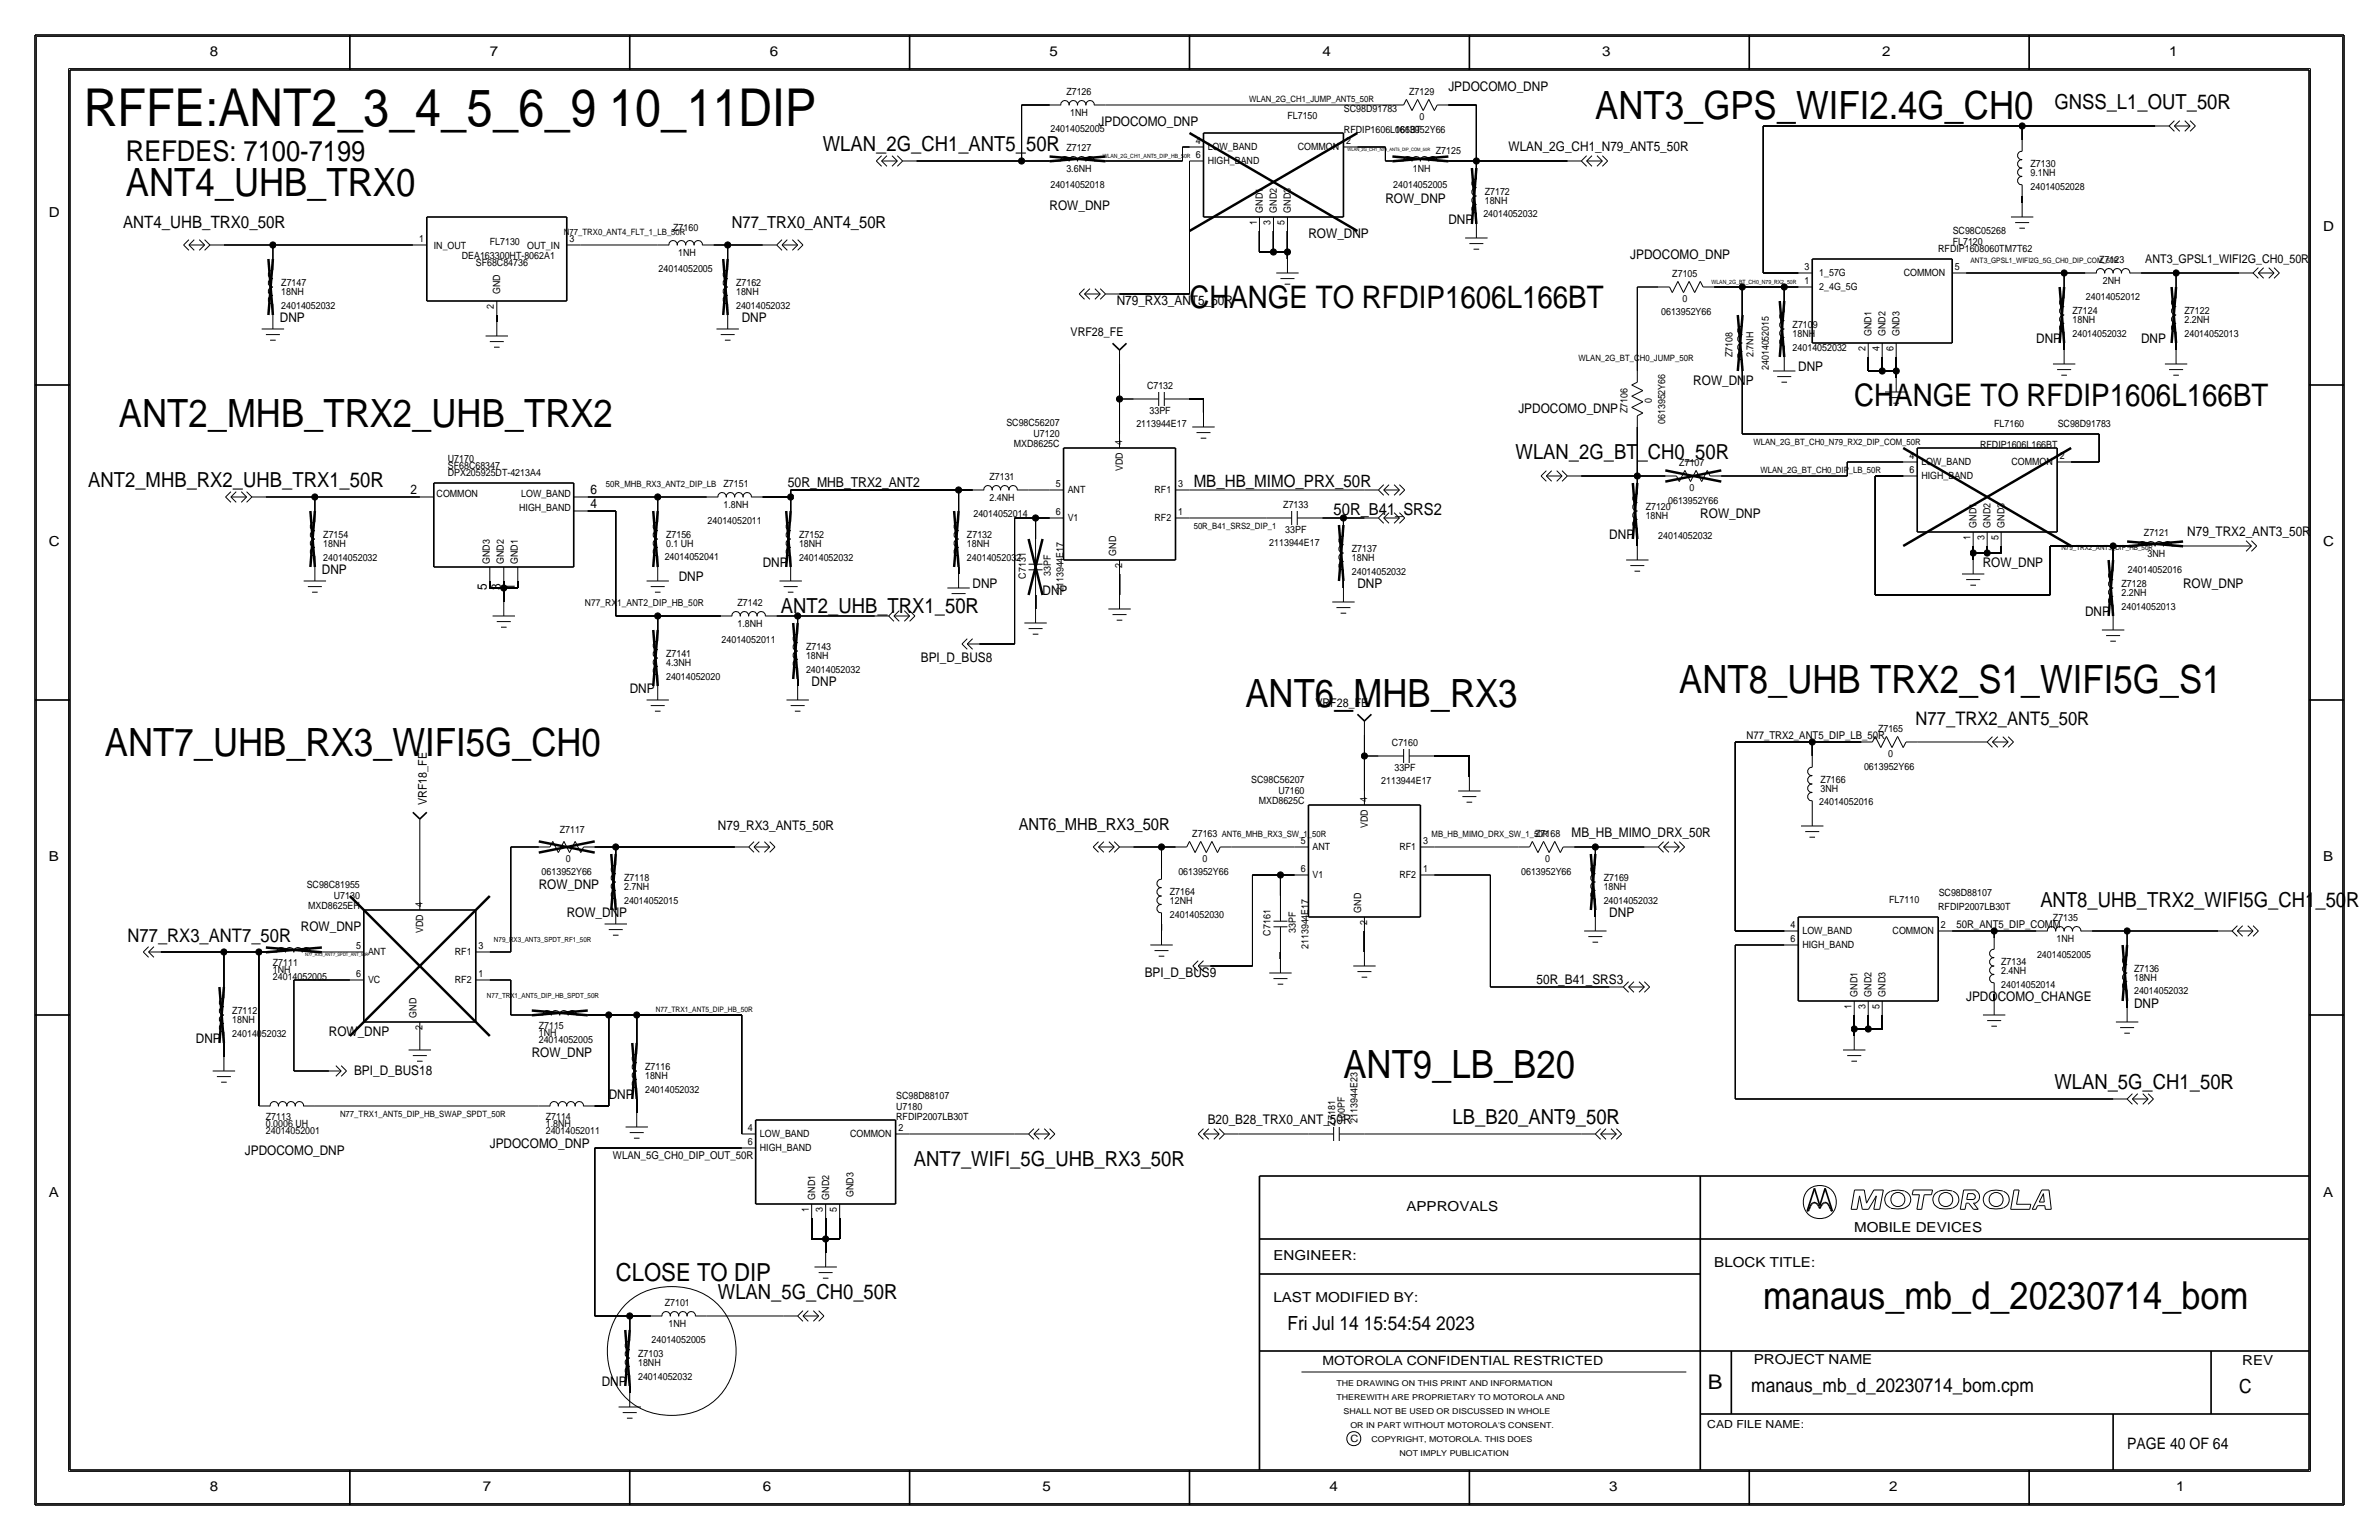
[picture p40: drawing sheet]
<svg xmlns="http://www.w3.org/2000/svg" width="432mm" height="279mm" viewBox="0 0 432 279" stroke-linecap="round" stroke-linejoin="round" font-family="sans-serif">
<defs><g id="words">
<text font-size="9.5" x="15.2" y="22.9">RFFE:ANT2_3_4_5_6_9 10_11DIP</text>
<g font-size="7.1">
<text x="289.6" y="21.6">ANT3_GPS_WIFI2.4G_CH0</text>
<text x="22.9" y="35.6">ANT4_UHB_TRX0</text>
<text x="21.6" y="77.5">ANT2_MHB_TRX2_UHB_TRX2</text>
<text x="304.8" y="125.7">ANT8_UHB TRX2_S1_WIFI5G_S1</text>
<text x="226.1" y="128.3">ANT6_MHB_RX3</text>
<text x="19" y="137.2">ANT7_UHB_RX3_WIFI5G_CH0</text>
<text x="243.8" y="195.6">ANT9_LB_B20</text>
</g>
<text font-size="7" x="320" y="237.5">manaus_mb_d_20230714_bom</text>
<g font-size="5.6">
<text x="215.9" y="55.9">CHANGE TO RFDIP1606L166BT</text>
<text x="336.5" y="73.7">CHANGE TO RFDIP1606L166BT</text>
</g>
<text font-size="5.2" x="22.9" y="29.2">REFDES: 7100-7199</text>
<text font-size="4.5" x="111.8" y="232.4">CLOSE TO DIP</text>
<g font-size="3.8">
<text x="372.9" y="19.8">GNSS_L1_OUT_50R</text>
<text x="149.4" y="27.4">WLAN_2G_CH1_ANT5_50R</text>
<text x="275.1" y="83.3">WLAN_2G_BT_CH0_50R</text>
<text x="16" y="88.4">ANT2_MHB_RX2_UHB_TRX1_50R</text>
<text x="141.7" y="111.3">ANT2_UHB_TRX1_50R</text>
<text x="370.3" y="164.6">ANT8_UHB_TRX2_WIFI5G_CH1_50R</text>
<text x="372.9" y="197.6">WLAN_5G_CH1_50R</text>
<text x="263.7" y="204">LB_B20_ANT9_50R</text>
<text x="165.9" y="211.6">ANT7_WIFI_5G_UHB_RX3_50R</text>
<text x="130.3" y="235.7">WLAN_5G_CH0_50R</text>
</g>
<text font-size="3.7" x="310" y="252.1">B</text>
<g font-size="3.5">
<text x="233.7" y="241.3">Fri Jul 14 15:54:54 2023</text>
<text x="317.9" y="252.6">manaus_mb_d_20230714_bom.cpm</text>
<text x="406.4" y="252.7">C</text>
</g>
<g font-size="3.4">
<text x="347.7" y="131.6">N77_TRX2_ANT5_50R</text>
<text x="23.1" y="170.9">N77_RX3_ANT7_50R</text>
</g>
<g font-size="3.1">
<text x="22.4" y="41.4">ANT4_UHB_TRX0_50R</text>
<text x="216.7" y="88.4">MB_HB_MIMO_PRX_50R</text>
</g>
<g font-size="3">
<text x="132.8" y="41.4">N77_TRX0_ANT4_50R</text>
<text x="242.1" y="93.5">50R_B41_SRS2</text>
<text x="184.9" y="150.6">ANT6_MHB_RX3_50R</text>
</g>
<text font-size="2.9" x="386.1" y="262.9">PAGE 40 OF 64</text>
<g font-size="2.5">
<text x="38.1" y="10.2">8</text>
<text x="88.9" y="10.2">7</text>
<text x="139.7" y="10.2">6</text>
<text x="190.5" y="10.2">5</text>
<text x="240" y="10.2">4</text>
<text x="290.8" y="10.2">3</text>
<text x="341.6" y="10.2">2</text>
<text x="393.7" y="10.2">1</text>
<text x="8.9" y="39.4">D</text>
<text x="421.6" y="41.9">D</text>
<text x="143" y="88.4">50R_MHB_TRX2_ANT2</text>
<text x="8.9" y="99.1">C</text>
<text x="421.6" y="99.1">C</text>
<text x="8.9" y="156.2">B</text>
<text x="421.6" y="156.2">B</text>
<text x="8.9" y="217.2">A</text>
<text x="255.3" y="219.7">APPROVALS</text>
<text x="421.6" y="217.2">A</text>
<text x="336.5" y="223.5">MOBILE DEVICES</text>
<text x="231.1" y="228.6">ENGINEER:</text>
<text x="311.1" y="229.9">BLOCK TITLE:</text>
<text x="231.1" y="236.2">LAST MODIFIED BY:</text>
<text x="318.3" y="247.5">PROJECT NAME</text>
<text x="407" y="247.6">REV</text>
<text x="38.1" y="270.5">8</text>
<text x="87.6" y="270.5">7</text>
<text x="138.4" y="270.5">6</text>
<text x="189.2" y="270.5">5</text>
<text x="241.3" y="270.5">4</text>
<text x="292.1" y="270.5">3</text>
<text x="342.9" y="270.5">2</text>
<text x="395" y="270.5">1</text>
</g>
<g font-size="2.4">
<text x="262.9" y="16.5">JPDOCOMO_DNP</text>
<text x="199.4" y="22.9">JPDOCOMO_DNP</text>
<text x="273.8" y="27.4">WLAN_2G_CH1_N79_ANT5_50R</text>
<text x="190.5" y="38.1">ROW_DNP</text>
<text x="251.5" y="36.8">ROW_DNP</text>
<text x="262.9" y="40.6">DNP</text>
<text x="237.5" y="43.2">ROW_DNP</text>
<text x="295.9" y="47">JPDOCOMO_DNP</text>
<text x="50.8" y="58.4">DNP</text>
<text x="134.6" y="58.4">DNP</text>
<text x="202.7" y="55.4">N79_RX3_ANT5_50R</text>
<text x="369.6" y="62.2">DNP</text>
<text x="388.6" y="62.2">DNP</text>
<text x="307.3" y="69.8">ROW_DNP</text>
<text x="326.4" y="67.3">DNP</text>
<text x="275.6" y="74.9">JPDOCOMO_DNP</text>
<text x="74.5" y="89.7">2</text>
<text x="107.2" y="89.7">6</text>
<text x="107.2" y="92.2">4</text>
<text x="308.6" y="94">ROW_DNP</text>
<text x="292.1" y="97.8">DNP</text>
<text x="397" y="97.3">N79_TRX2_ANT3_50R</text>
<text x="58.4" y="104.1">DNP</text>
<text x="88.4" y="107.1" transform="rotate(-90 88.4 107.1)">5</text>
<text x="90.9" y="107.1" transform="rotate(-90 90.9 107.1)">3</text>
<text x="93.5" y="107.1" transform="rotate(-90 93.5 107.1)">1</text>
<text x="123.2" y="105.4">DNP</text>
<text x="138.4" y="102.9">DNP</text>
<text x="176.5" y="106.7">DNP</text>
<text x="189.2" y="107.9">DNP</text>
<text x="246.4" y="106.7">DNP</text>
<text x="359.9" y="102.9">ROW_DNP</text>
<text x="396.2" y="106.7">ROW_DNP</text>
<text x="378.5" y="111.8">DNP</text>
<text x="114.3" y="125.7">DNP</text>
<text x="147.3" y="124.5">DNP</text>
<text x="167.1" y="120.1">BPI_D_BUS8</text>
<text x="130.3" y="150.6">N79_RX3_ANT5_50R</text>
<text x="285.2" y="151.9">MB_HB_MIMO_DRX_50R</text>
<text x="97.8" y="161.3">ROW_DNP</text>
<text x="102.9" y="166.4">ROW_DNP</text>
<text x="292.1" y="166.4">DNP</text>
<text x="54.6" y="168.9">ROW_DNP</text>
<text x="207.8" y="177.3">BPI_D_BUS9</text>
<text x="278.9" y="178.6">50R_B41_SRS3</text>
<text x="356.9" y="181.6">JPDOCOMO_CHANGE</text>
<text x="387.3" y="182.9">DNP</text>
<text x="35.6" y="189.2">DNP</text>
<text x="59.7" y="188">ROW_DNP</text>
<text x="96.5" y="191.8">ROW_DNP</text>
<text x="64.3" y="195.1">BPI_D_BUS18</text>
<text x="110.5" y="199.4">DNP</text>
<text x="219.2" y="204">B20_B28_TRX0_ANT_50R</text>
<text x="44.4" y="209.5">JPDOCOMO_DNP</text>
<text x="88.9" y="208.3">JPDOCOMO_DNP</text>
<text x="109.2" y="251.5">DNP</text>
</g>
<text font-size="2.3" x="240" y="247.6">MOTOROLA CONFIDENTIAL RESTRICTED</text>
<g font-size="2.2">
<text x="389.4" y="47.8">ANT3_GPSL1_WIFI2G_CH0_50R</text>
<text x="194.3" y="61">VRF28_FE</text>
<text x="238.8" y="128.3">VRF28_FE</text>
<text x="77.5" y="146" transform="rotate(-90 77.5 146)">VRF18_FE</text>
</g>
<g font-size="2">
<text x="317" y="134.1">N77_TRX2_ANT5_DIP_LB_50R</text>
<text x="355.1" y="168.4">50R_ANT5_DIP_COMM</text>
<text x="111.3" y="210.3">WLAN_5G_CH0_DIP_OUT_50R</text>
<text x="309.9" y="259.1">CAD FILE NAME:</text>
</g>
<g font-size="1.8">
<text x="193.6" y="17.3">Z7126</text>
<text x="255.8" y="17.3">Z7129</text>
<text x="190.7" y="23.9">24014052005</text>
<text x="194.2" y="21.1">1NH</text>
<text x="233.7" y="21.6">FL7150</text>
<text x="243.9" y="20.3">SC98D91783</text>
<text x="257.6" y="21.7">0</text>
<text x="193.6" y="27.5">Z7127</text>
<text x="217" y="26.2">4</text>
<text x="217" y="28.7">6</text>
<text x="219.2" y="27.3">LOW_BAND</text>
<text x="219.2" y="29.8">HIGH_BAND</text>
<text x="235.6" y="27.3">COMMON</text>
<text x="243.9" y="24.1">RFDIP1606L166BT</text>
<text x="244.3" y="26.2">2</text>
<text x="253.2" y="24.1">0 13952Y66</text>
<text x="260.6" y="27.9">Z7125</text>
<text x="190.7" y="34">24014052018</text>
<text x="193.6" y="31.2">3.6NH</text>
<text x="252.9" y="34">24014052005</text>
<text x="256.5" y="31.2">1NH</text>
<text x="269.5" y="35.4">Z7172</text>
<text x="368.6" y="30.3">Z7130</text>
<text x="368.6" y="34.5">24014052028</text>
<text x="368.6" y="32">9.1NH</text>
<text x="122.2" y="41.9">Z7160</text>
<text x="228.1" y="40.8" transform="rotate(-90 228.1 40.8)">1</text>
<text x="229.2" y="38.6" transform="rotate(-90 229.2 38.6)">GND1</text>
<text x="230.6" y="40.8" transform="rotate(-90 230.6 40.8)">3</text>
<text x="231.7" y="38.6" transform="rotate(-90 231.7 38.6)">GND2</text>
<text x="233.2" y="40.8" transform="rotate(-90 233.2 40.8)">5</text>
<text x="234.3" y="38.6" transform="rotate(-90 234.3 38.6)">GND3</text>
<text x="269.2" y="39.4">24014052032</text>
<text x="269.5" y="37.1">18NH</text>
<text x="76.1" y="43.9">1</text>
<text x="78.7" y="45.1">IN_OUT</text>
<text x="83.8" y="47">DEA163300HT-8062A1</text>
<text x="88.9" y="44.4">FL7130</text>
<text x="95.7" y="45.1">OUT_IN</text>
<text x="103.4" y="43.9">3</text>
<text x="123.1" y="46.5">1NH</text>
<text x="351.8" y="45.7">RFDIP1608060TM7T62</text>
<text x="354.4" y="44.4">FL7120</text>
<text x="354.4" y="42.5">SC98C05268</text>
<text x="381" y="47.8">Z7123</text>
<text x="51.1" y="53.6">18NH</text>
<text x="51.1" y="51.9">Z7147</text>
<text x="86.4" y="48.3">SF68C84736</text>
<text x="90.8" y="53.3" transform="rotate(-90 90.8 53.3)">GND</text>
<text x="119.5" y="49.3">24014052005</text>
<text x="133.6" y="53.6">18NH</text>
<text x="133.6" y="51.9">Z7162</text>
<text x="303.5" y="50.3">Z7105</text>
<text x="327.5" y="51.6">1</text>
<text x="327.5" y="49">3</text>
<text x="330.2" y="52.7">2_4G_5G</text>
<text x="330.2" y="50.1">1_57G</text>
<text x="345.6" y="50.1">COMMON</text>
<text x="354.8" y="49">5</text>
<text x="381.7" y="51.6">2NH</text>
<text x="51.1" y="56.1">24014052032</text>
<text x="89.7" y="56" transform="rotate(-90 89.7 56)">2</text>
<text x="133.6" y="56.1">24014052032</text>
<text x="301.5" y="57.2">0613952Y66</text>
<text x="305.4" y="54.7">0</text>
<text x="325.4" y="59.5">Z7109</text>
<text x="376.2" y="56.9">Z7124</text>
<text x="376.2" y="58.7">18NH</text>
<text x="378.6" y="54.4">24014052012</text>
<text x="396.5" y="58.7">2.2NH</text>
<text x="396.5" y="56.9">Z7122</text>
<text x="314.5" y="64.8" transform="rotate(-90 314.5 64.8)">Z7108</text>
<text x="318.3" y="64.8" transform="rotate(-90 318.3 64.8)">2.7NH</text>
<text x="325.4" y="61.2">18NH</text>
<text x="325.4" y="63.8">24014052032</text>
<text x="338.6" y="63.6" transform="rotate(-90 338.6 63.6)">2</text>
<text x="339.7" y="61" transform="rotate(-90 339.7 61)">GND1</text>
<text x="341.1" y="63.6" transform="rotate(-90 341.1 63.6)">4</text>
<text x="342.2" y="61" transform="rotate(-90 342.2 61)">GND2</text>
<text x="343.7" y="63.6" transform="rotate(-90 343.7 63.6)">6</text>
<text x="344.8" y="61" transform="rotate(-90 344.8 61)">GND3</text>
<text x="376.2" y="61.2">24014052032</text>
<text x="396.5" y="61.2">24014052013</text>
<text x="208.2" y="70.6">C7132</text>
<text x="321.1" y="67.2" transform="rotate(-90 321.1 67.2)">24014052015</text>
<text x="182.7" y="77.3">SC98C56207</text>
<text x="206.3" y="77.5">2113944E17</text>
<text x="208.6" y="75.2">33PF</text>
<text x="295.4" y="74.9" transform="rotate(-90 295.4 74.9)">Z7106</text>
<text x="299.8" y="73.1" transform="rotate(-90 299.8 73.1)">0</text>
<text x="302.3" y="77" transform="rotate(-90 302.3 77)">0613952Y66</text>
<text x="361.9" y="77.5">FL7160</text>
<text x="373.5" y="77.5">SC98D91783</text>
<text x="81.3" y="83.8">U7170</text>
<text x="184" y="81.2">MXD8625C</text>
<text x="187.6" y="79.2">U7120</text>
<text x="203.7" y="80.8" transform="rotate(-90 203.7 80.8)">4</text>
<text x="346.6" y="83.3">4</text>
<text x="359.4" y="81.3">RFDIP1606L166BT</text>
<text x="373.9" y="83.3">2</text>
<text x="81.3" y="85.1">SF68C68347</text>
<text x="81.3" y="86.4">DPX205925DT-4213A4</text>
<text x="131.3" y="88.4">Z7151</text>
<text x="179.6" y="87.1">Z7131</text>
<text x="191.6" y="88.4">5</text>
<text x="193.8" y="89.5">ANT</text>
<text x="203.8" y="85.4" transform="rotate(-90 203.8 85.4)">VDD</text>
<text x="209.6" y="89.5">RF1</text>
<text x="213.9" y="88.4">3</text>
<text x="304.8" y="84.6">Z7107</text>
<text x="306.6" y="89">0</text>
<text x="346.6" y="85.9">6</text>
<text x="348.7" y="84.4">LOW_BAND</text>
<text x="348.7" y="87">HIGH_BAND</text>
<text x="365.1" y="84.4">COMMON</text>
<text x="79.2" y="90.2">COMMON</text>
<text x="94.2" y="92.7">HIGH_BAND</text>
<text x="94.6" y="90.2">LOW_BAND</text>
<text x="128.4" y="95">24014052011</text>
<text x="131.3" y="92.2">1.8NH</text>
<text x="176.7" y="93.7">24014052014</text>
<text x="179.6" y="90.9">2.4NH</text>
<text x="191.6" y="93.5">6</text>
<text x="193.8" y="94.6">V1</text>
<text x="209.6" y="94.6">RF2</text>
<text x="213.9" y="93.5">1</text>
<text x="232.9" y="92.3">Z7133</text>
<text x="298.7" y="94.2">18NH</text>
<text x="298.7" y="92.5">Z7120</text>
<text x="302.8" y="91.4">0613952Y66</text>
<text x="358.7" y="95.8" transform="rotate(-90 358.7 95.8)">GND1</text>
<text x="361.3" y="95.8" transform="rotate(-90 361.3 95.8)">GND2</text>
<text x="363.8" y="95.8" transform="rotate(-90 363.8 95.8)">GND3</text>
<text x="58.7" y="97.6">Z7154</text>
<text x="58.7" y="99.3">18NH</text>
<text x="58.7" y="101.9">24014052032</text>
<text x="120.6" y="101.6">24014052041</text>
<text x="120.9" y="99.3">0.1 UH</text>
<text x="120.9" y="97.6">Z7156</text>
<text x="145" y="99.3">18NH</text>
<text x="145" y="101.9">24014052032</text>
<text x="145" y="97.6">Z7152</text>
<text x="175.5" y="99.3">18NH</text>
<text x="175.5" y="101.9">24014052032</text>
<text x="175.5" y="97.6">Z7132</text>
<text x="202.6" y="100.8" transform="rotate(-90 202.6 100.8)">GND</text>
<text x="230.4" y="99.1">2113944E17</text>
<text x="233.3" y="96.8">33PF</text>
<text x="245.4" y="101.9">18NH</text>
<text x="245.4" y="100.1">Z7137</text>
<text x="301" y="97.8">24014052032</text>
<text x="357.6" y="97.9" transform="rotate(-90 357.6 97.9)">1</text>
<text x="360.2" y="97.9" transform="rotate(-90 360.2 97.9)">3</text>
<text x="362.7" y="97.9" transform="rotate(-90 362.7 97.9)">5</text>
<text x="389.1" y="97.3">Z7121</text>
<text x="389.8" y="101.1">3NH</text>
<text x="88.9" y="102.4" transform="rotate(-90 88.9 102.4)">GND3</text>
<text x="91.4" y="102.4" transform="rotate(-90 91.4 102.4)">GND2</text>
<text x="94" y="102.4" transform="rotate(-90 94 102.4)">GND1</text>
<text x="186.2" y="105" transform="rotate(-90 186.2 105)">C7131</text>
<text x="190.8" y="104.5" transform="rotate(-90 190.8 104.5)">33PF</text>
<text x="193" y="107.4" transform="rotate(-90 193 107.4)">2113944E17</text>
<text x="203.7" y="103" transform="rotate(-90 203.7 103)">2</text>
<text x="245.4" y="104.4">24014052032</text>
<text x="385.1" y="106.5">Z7128</text>
<text x="386.2" y="103.9">24014052016</text>
<text x="133.9" y="110">Z7142</text>
<text x="133.9" y="113.8">1.8NH</text>
<text x="385.1" y="108.2">2.2NH</text>
<text x="385.1" y="110.7">24014052013</text>
<text x="120.9" y="119.2">Z7141</text>
<text x="131" y="116.6">24014052011</text>
<text x="146.3" y="119.6">18NH</text>
<text x="146.3" y="117.9">Z7143</text>
<text x="120.9" y="120.9">4.3NH</text>
<text x="120.9" y="123.4">24014052020</text>
<text x="146.3" y="122.2">24014052032</text>
<text x="252.6" y="135.4">C7160</text>
<text x="340.9" y="132.8">Z7165</text>
<text x="342.7" y="137.3">0</text>
<text x="227.1" y="142.1">SC98C56207</text>
<text x="250.7" y="142.2">2113944E17</text>
<text x="253.1" y="140">33PF</text>
<text x="330.5" y="143.8">3NH</text>
<text x="330.5" y="142">Z7166</text>
<text x="338.3" y="139.7">0613952Y66</text>
<text x="228.5" y="145.9">MXD8625C</text>
<text x="232" y="144">U7160</text>
<text x="248.2" y="145.5" transform="rotate(-90 248.2 145.5)">4</text>
<text x="330.2" y="146">24014052016</text>
<text x="101.6" y="151.1">Z7117</text>
<text x="216.4" y="151.9">Z7163</text>
<text x="236.1" y="153.2">5</text>
<text x="238.3" y="154.3">ANT</text>
<text x="248.3" y="150.2" transform="rotate(-90 248.3 150.2)">VDD</text>
<text x="254" y="154.3">RF1</text>
<text x="258.3" y="153.2">3</text>
<text x="278.6" y="151.9">Z7168</text>
<text x="55.7" y="161.1">SC98C81955</text>
<text x="98.3" y="158.8">0613952Y66</text>
<text x="102.7" y="156.3">0</text>
<text x="113.3" y="161.5">2.7NH</text>
<text x="113.3" y="159.8">Z7118</text>
<text x="213.9" y="158.7">0613952Y66</text>
<text x="218.2" y="156.3">0</text>
<text x="236.1" y="158.2">6</text>
<text x="238.3" y="159.4">V1</text>
<text x="254" y="159.4">RF2</text>
<text x="258.3" y="158.2">1</text>
<text x="276.1" y="158.8">0613952Y66</text>
<text x="280.5" y="156.3">0</text>
<text x="291.1" y="161.5">18NH</text>
<text x="291.1" y="159.8">Z7169</text>
<text x="55.9" y="165">MXD8625EH</text>
<text x="60.6" y="163.1">U7130</text>
<text x="76.7" y="164.6" transform="rotate(-90 76.7 164.6)">4</text>
<text x="113.3" y="164.1">24014052015</text>
<text x="212.3" y="166.6">24014052030</text>
<text x="212.3" y="164.1">12NH</text>
<text x="212.3" y="162.4">Z7164</text>
<text x="247" y="165.6" transform="rotate(-90 247 165.6)">GND</text>
<text x="248.2" y="167.8" transform="rotate(-90 248.2 167.8)">2</text>
<text x="291.1" y="164.1">24014052032</text>
<text x="342.9" y="163.8">FL7110</text>
<text x="351.8" y="165.1">RFDIP2007LB30T</text>
<text x="351.9" y="162.6">SC98D88107</text>
<text x="372.6" y="167.1">Z7135</text>
<text x="64.6" y="172.2">5</text>
<text x="66.8" y="173.3">ANT</text>
<text x="76.8" y="169.3" transform="rotate(-90 76.8 169.3)">VDD</text>
<text x="82.6" y="173.3">RF1</text>
<text x="86.9" y="172.2">3</text>
<text x="230.6" y="169.8" transform="rotate(-90 230.6 169.8)">C7161</text>
<text x="235.2" y="169.3" transform="rotate(-90 235.2 169.3)">33PF</text>
<text x="237.5" y="172.2" transform="rotate(-90 237.5 172.2)">2113944E17</text>
<text x="325" y="168.4">4</text>
<text x="325" y="170.9">6</text>
<text x="327.2" y="169.5">LOW_BAND</text>
<text x="327.2" y="172.1">HIGH_BAND</text>
<text x="343.5" y="169.5">COMMON</text>
<text x="352.3" y="168.4">2</text>
<text x="369.7" y="173.7">24014052005</text>
<text x="373.3" y="170.9">1NH</text>
<text x="49.5" y="176.5">1NH</text>
<text x="49.5" y="177.8">24014052005</text>
<text x="49.5" y="175.3">Z7111</text>
<text x="64.6" y="177.3">6</text>
<text x="66.8" y="178.4">VC</text>
<text x="82.6" y="178.4">RF2</text>
<text x="86.9" y="177.3">1</text>
<text x="363.2" y="176.8">2.4NH</text>
<text x="363.2" y="179.3">24014052014</text>
<text x="363.2" y="175.1">Z7134</text>
<text x="387.3" y="176.3">Z7136</text>
<text x="387.3" y="178.1">18NH</text>
<text x="42.2" y="185.7">18NH</text>
<text x="42.2" y="183.9">Z7112</text>
<text x="75.6" y="184.7" transform="rotate(-90 75.6 184.7)">GND</text>
<text x="336" y="183" transform="rotate(-90 336 183)">1</text>
<text x="337.2" y="180.8" transform="rotate(-90 337.2 180.8)">GND1</text>
<text x="338.6" y="183" transform="rotate(-90 338.6 183)">3</text>
<text x="339.7" y="180.8" transform="rotate(-90 339.7 180.8)">GND2</text>
<text x="341.1" y="183" transform="rotate(-90 341.1 183)">5</text>
<text x="342.2" y="180.8" transform="rotate(-90 342.2 180.8)">GND3</text>
<text x="387.3" y="180.3">24014052032</text>
<text x="42.2" y="188.2">24014052032</text>
<text x="76.7" y="186.8" transform="rotate(-90 76.7 186.8)">2</text>
<text x="97.8" y="189.2">24014052005</text>
<text x="97.8" y="188">1NH</text>
<text x="97.8" y="186.7">Z7115</text>
<text x="117.1" y="194.1">Z7116</text>
<text x="117.1" y="195.8">18NH</text>
<text x="48.3" y="203.2">Z7113</text>
<text x="99.1" y="203.2">Z7114</text>
<text x="117.1" y="198.4">24014052032</text>
<text x="162.7" y="203.2">RFDIP2007LB30T</text>
<text x="162.7" y="199.4">SC98D88107</text>
<text x="162.7" y="201.3">U7180</text>
<text x="244.1" y="203.7" transform="rotate(-90 244.1 203.7)">100PF</text>
<text x="246.4" y="203.7" transform="rotate(-90 246.4 203.7)">2113944E23</text>
<text x="48.3" y="205.7">24014052001</text>
<text x="48.3" y="204.5">0.0006 UH</text>
<text x="99.1" y="205.7">24014052011</text>
<text x="99.1" y="204.5">1.8NH</text>
<text x="135.8" y="205.2">4</text>
<text x="135.8" y="207.8">6</text>
<text x="137.9" y="208.9">HIGH_BAND</text>
<text x="137.9" y="206.3">LOW_BAND</text>
<text x="154.3" y="206.3">COMMON</text>
<text x="163.1" y="205.2">2</text>
<text x="242.4" y="204.2" transform="rotate(-90 242.4 204.2)">Z7181</text>
<text x="146.8" y="219.8" transform="rotate(-90 146.8 219.8)">1</text>
<text x="147.9" y="217.7" transform="rotate(-90 147.9 217.7)">GND1</text>
<text x="149.4" y="219.8" transform="rotate(-90 149.4 219.8)">3</text>
<text x="150.5" y="217.7" transform="rotate(-90 150.5 217.7)">GND2</text>
<text x="151.9" y="219.8" transform="rotate(-90 151.9 219.8)">5</text>
<text x="154.9" y="217.2" transform="rotate(-90 154.9 217.2)">GND3</text>
<text x="120.7" y="237">Z7101</text>
<text x="118.3" y="243.6">24014052005</text>
<text x="121.3" y="240.8">1NH</text>
<text x="115.8" y="250.4">24014052032</text>
<text x="115.8" y="247.9">18NH</text>
<text x="115.8" y="246.2">Z7103</text>
<text x="245.1" y="261.6">C</text>
</g>
<text font-size="1.7" x="106.2" y="110">N77_RX1_ANT2_DIP_HB_50R</text>
<g font-size="1.6">
<text x="226.7" y="18.5">WLAN_2G_CH1_JUMP_ANT5_50R</text>
<text x="102.4" y="42.7">N77_TRX0_ANT4_FLT_1_LB_50R</text>
<text x="286.5" y="65.5">WLAN_2G_BT_CH0_JUMP_50R</text>
<text x="318.3" y="80.8">WLAN_2G_BT_CH0_N79_RX2_DIP_COM_50R</text>
<text x="110" y="88.4">50R_MHB_RX3_ANT2_DIP_LB</text>
<text x="319.5" y="85.9">WLAN_2G_BT_CH0_DIP_LB_50R</text>
<text x="216.7" y="96">50R_B41_SRS2_DIP_1</text>
<text x="221.7" y="151.9">ANT6_MHB_RX3_SW_1_50R</text>
<text x="259.8" y="151.9">MB_HB_MIMO_DRX_SW_1_50R</text>
<text x="61.7" y="202.7">N77_TRX1_ANT5_DIP_HB_SWAP_SPDT_50R</text>
</g>
<g font-size="1.5">
<text x="242.6" y="251.5">THE DRAWING ON THIS PRINT AND INFORMATION</text>
<text x="242.6" y="254">THEREWITH ARE PROPRIETARY TO MOTOROLA AND</text>
<text x="243.8" y="256.5">SHALL NOT BE USED OR DISCUSSED IN WHOLE</text>
<text x="245.1" y="259.1">OR IN PART WITHOUT MOTOROLA'S CONSENT.</text>
<text x="248.9" y="261.6">COPYRIGHT, MOTOROLA. THIS DOES</text>
<text x="254" y="264.2">NOT IMPLY PUBLICATION</text>
</g>
<g font-size="1.4">
<text x="357.6" y="47.8">ANT3_GPSL1_WIFI2G_5G_CH0_DIP_COM_50R</text>
<text x="119" y="183.6">N77_TRX1_ANT5_DIP_HB_50R</text>
</g>
<g font-size="1.3">
<text x="374.1" y="99.8">N79_TRX2_ANT3_DIP_HB_50R</text>
<text x="89.7" y="170.9">N79_RX3_ANT3_SPDT_RF1_50R</text>
<text x="88.4" y="181.1">N77_TRX1_ANT5_DIP_HB_SPDT_50R</text>
</g>
<g font-size="1.1">
<text x="200.2" y="28.7">WLAN_2G_CH1_ANT5_DIP_HB_50R</text>
<text x="310.6" y="51.6">WLAN_2G_BT_CH0_N79_RX2_50R</text>
</g>
<g font-size=".8">
<text x="244.6" y="27.4">WLAN_2G_CH1_N79_ANT5_DIP_COM_50R</text>
<text x="55.4" y="173.5">N77_RX3_ANT7_SPDT_ANT_50R</text>
</g>
</g></defs>
<!-- layer: Nets -->
<g fill="none" stroke="#000" stroke-width=".18">
<path d="M185.4 19.1h5.1zM185.4 19.1v10.1zM200.7 19.1h52zM262.9 19.1h5.1zM268 19.1v10.1zM166.4 29.2h19zM185.4 29.2h5.1zM200.7 29.2h13.9zM214.6 26.7v2.5zM214.6 26.7h1.3zM215.9 29.2v24.1zM246.4 26.7h5.1z"/>
<path d="M251.5 29.2h1.2zM251.5 26.7v2.5zM262.9 29.2h5.1zM268 29.2v1.3zM268 29.2h16.5zM320 22.9v26.6zM320 22.9h47zM367 35.6v1.2zM367 22.9v2.5zM367 22.9h24.2zM40.6 44.4h8.9zM49.5 44.4v2.6z"/>
<path d="M49.5 44.4h25.4zM90.2 57.2v1.2zM105.4 44.4h14zM129.5 44.4h2.6zM132.1 44.4v2.6zM132.1 44.4h6.3zM203.2 53.3h12.7zM228.6 41.9v3.8zM228.6 45.7h2.5zM231.1 41.9v3.8zM231.1 45.7h2.6zM233.7 45.7v1.3z"/>
<path d="M233.7 41.9v3.8zM297.2 52.1v15.2zM297.2 52.1h3.8zM311.1 52.1h5.1zM316.2 52.1v5.1zM316.2 52.1h7.6zM320 49.5h6.4zM323.8 52.1v2.5zM323.8 52.1h2.6zM356.9 49.5h17.7zM374.6 49.5v2.6zM374.6 49.5h3.9z"/>
<path d="M388.6 49.5h6.4zM395 49.5v2.6zM395 49.5h11.4zM203.2 72.4v6.3zM203.2 72.4h2.5zM203.2 66v6.4zM215.9 72.4h2.5zM218.4 72.4v2.5zM297.2 77.5v8.9zM316.2 67.3v11.4zM316.2 78.7h64.8zM339.1 67.3h2.5z"/>
<path d="M339.1 64.8v2.5zM341.6 67.3h2.6zM341.6 64.8v2.5zM344.2 67.3v1.3zM344.2 64.8v2.5zM374.6 62.2v1.3zM381 78.7v5.1zM395 62.2v1.3zM48.3 90.2h8.8zM57.1 90.2v2.5zM57.1 90.2h19.1zM106.7 92.7h5.1z"/>
<path d="M106.7 90.2h12.7zM111.8 92.7v19.1zM119.4 90.2v2.5zM119.4 90.2h8.9zM138.4 90.2h5.1zM143.5 90.2v2.5zM143.5 88.9v1.3zM143.5 88.9h30.5zM174 88.9v3.8zM174 88.9h2.5zM184.1 94v22.8zM184.1 94h3.9z"/>
<path d="M186.7 88.9h3.8zM188 94v3.8zM188 94h2.5zM215.9 88.9h31.7zM215.9 94h14zM240 94h3.8zM243.8 94v1.2zM243.8 94h3.8zM287 86.4h10.2zM297.2 97.8v1.3zM297.2 86.4v1.2zM297.2 86.4h5.1z"/>
<path d="M312.4 86.4h22.9zM335.3 83.8v2.6zM335.3 83.8h10.1zM340.4 86.4h5zM340.4 86.4v21.5zM358.1 99.1v1.2zM360.7 99.1v1.2zM363.2 99.1v1.2zM372.1 99.1v8.8zM372.1 99.1h11.4zM375.9 83.8h5.1zM383.5 99.1v2.5z"/>
<path d="M383.5 99.1h2.6zM396.2 99.1h10.2zM88.9 105.4v1.3zM88.9 106.7h2.5zM91.4 106.7v2.5zM91.4 105.4v1.3zM91.4 106.7h2.6zM94 105.4v1.3zM111.8 111.8h7.6zM119.4 111.8v2.5zM119.4 111.8h11.4zM141 111.8h3.8z"/>
<path d="M144.8 111.8v1.2zM144.8 111.8h13.9zM174 102.9v1.2zM177.8 116.8h6.3zM188 107.9v2.6zM203.2 104.1v3.8zM243.8 105.4v1.3zM340.4 107.9h31.7zM358.1 100.3h2.6zM358.1 100.3v1.3zM360.7 100.3h2.5zM144.8 123.2v1.3z"/>
<path d="M247.6 137.2v6.3zM247.6 137.2h2.6zM247.6 133.3v3.9zM260.3 137.2h6.4zM266.7 137.2v3.8zM315 134.6v34.3zM315 134.6h13.9zM328.9 134.6v2.6zM328.9 134.6h8.9zM348 134.6h10.1zM76.2 151.1v11.5zM92.7 153.7v19z"/>
<path d="M92.7 153.7h5.1zM107.9 153.7h3.9zM111.8 153.7v1.2zM111.8 153.7h21.5zM205.7 153.7h5.1zM210.8 153.7v3.8zM210.8 153.7h2.6zM223.5 153.7h11.4zM227.3 158.8v16.5zM227.3 158.8h5.1zM232.4 158.8v3.8zM232.4 158.8h2.5z"/>
<path d="M260.3 158.8h10.2zM260.3 153.7h15.3zM270.5 158.8v20.3zM285.8 153.7h3.8zM289.6 153.7v1.2zM289.6 153.7h8.8zM29.2 172.7h11.4zM40.6 172.7v6.4zM40.6 172.7h6.4zM47 172.7v28zM47 172.7h1.3zM53.3 177.8h10.2z"/>
<path d="M53.3 177.8v16.5zM58.4 172.7h5.1zM88.9 172.7h3.8zM88.9 177.8h3.8zM92.7 177.8v6.3zM210.8 167.6v1.3zM219.7 175.3h7.6zM232.4 172.7v1.3zM247.6 168.9v3.8zM270.5 179.1h21.6zM289.6 165.1v1.3zM315 168.9h8.8z"/>
<path d="M315 171.4h8.8zM315 171.4v28zM354.3 168.9h7.6zM361.9 168.9v1.3zM361.9 168.9h7.7zM379.7 168.9h6.4zM386.1 168.9v2.5zM386.1 168.9h16.5zM40.6 189.2v2.6zM53.3 194.3h6.4zM92.7 184.1h3.8zM106.7 184.1h3.8z"/>
<path d="M110.5 184.1v16.6zM110.5 184.1h5.1zM115.6 199.4v2.5zM115.6 184.1v5.1zM115.6 184.1h19zM134.6 184.1v21.6zM315 199.4h68.5zM336.5 186.7v1.3zM336.5 184.1v2.6zM336.5 186.7h2.6zM339.1 184.1v2.6zM339.1 186.7h2.5z"/>
<path d="M341.6 184.1v2.6zM361.9 180.3v1.3zM386.1 181.6v1.3zM57.1 200.7h40.7zM107.9 208.3v30.5zM107.9 208.3h26.7zM107.9 200.7h2.6zM165.1 205.7h19zM224.8 205.7h12.7zM247.6 205.7h39.4zM107.9 238.8h6.4zM114 236.3a12.6 12.6 0 0 1 15.9 0 12.4 12.4 0 0 1 0 17.7 12.6 12.6 0 0 1-15.9 0 12.4 12.4 0 0 1 0-17.7z"/>
<path d="M114.3 238.8v2.5zM114.3 238.8h3.8zM128.3 238.8h13.9zM147.3 224.8h2.6zM147.3 221v3.8zM149.9 221v3.8zM149.9 224.8v2.5zM149.9 224.8h2.5zM152.4 221v3.8zM114.3 251.5v1.2z"/>
</g>
<g fill="#000" stroke="#000" stroke-width=".18">
<circle cx="185.4" cy="29.2" r=".56"/>
<circle cx="268" cy="29.2" r=".56"/>
<circle cx="367" cy="22.9" r=".56"/>
<circle cx="49.5" cy="44.4" r=".56"/>
<circle cx="132.1" cy="44.4" r=".56"/>
<circle cx="231.1" cy="45.7" r=".56"/>
<circle cx="233.7" cy="45.7" r=".56"/>
<circle cx="316.2" cy="52.1" r=".56"/>
<circle cx="323.8" cy="52.1" r=".56"/>
<circle cx="374.7" cy="49.5" r=".56"/>
<circle cx="395" cy="49.5" r=".56"/>
<circle cx="203.2" cy="72.4" r=".56"/>
<circle cx="341.6" cy="67.3" r=".56"/>
<circle cx="344.2" cy="67.3" r=".56"/>
<circle cx="57.1" cy="90.2" r=".56"/>
<circle cx="119.4" cy="90.2" r=".56"/>
<circle cx="143.5" cy="90.2" r=".56"/>
<circle cx="174" cy="88.9" r=".56"/>
<circle cx="188" cy="94" r=".56"/>
<circle cx="243.8" cy="94" r=".56"/>
<circle cx="297.2" cy="86.4" r=".56"/>
<circle cx="383.5" cy="99.1" r=".56"/>
<circle cx="91.4" cy="106.7" r=".56"/>
<circle cx="119.4" cy="111.8" r=".56"/>
<circle cx="144.8" cy="111.8" r=".56"/>
<circle cx="358.1" cy="100.3" r=".56"/>
<circle cx="360.7" cy="100.3" r=".56"/>
<circle cx="247.6" cy="137.2" r=".56"/>
<circle cx="328.9" cy="134.6" r=".56"/>
<circle cx="111.8" cy="153.7" r=".56"/>
<circle cx="210.8" cy="153.7" r=".56"/>
<circle cx="232.4" cy="158.7" r=".56"/>
<circle cx="289.6" cy="153.7" r=".56"/>
<circle cx="40.6" cy="172.7" r=".56"/>
<circle cx="47" cy="172.7" r=".56"/>
<circle cx="362" cy="168.9" r=".56"/>
<circle cx="386.1" cy="168.9" r=".56"/>
<circle cx="110.5" cy="184.1" r=".56"/>
<circle cx="115.6" cy="184.1" r=".56"/>
<circle cx="336.5" cy="186.7" r=".56"/>
<circle cx="339.1" cy="186.7" r=".56"/>
<circle cx="114.3" cy="238.8" r=".56"/>
<circle cx="149.9" cy="224.8" r=".56"/>
</g>
<!-- layer: Components -->
<g fill="none" stroke="#000" stroke-width=".18">
<path d="M190.5 19.1h2zM192.5 19.1a.75 .75 0 0 1 .8-.9 .75 .75 0 0 1 .7 .9M194.1 19.1a.75 .75 0 0 1 .7-.9 .75 .75 0 0 1 .7 .9M195.6 19.1a.75 .75 0 0 1 .7-.9 .75 .75 0 0 1 .8 .9M197.1 19.1a.75 .75 0 0 1 .7-.9 .75 .75 0 0 1 .8 .9M198.6 19.1h2.1zM252.7 19.1h2.1zM255.3 18l-.5 1.1zM255.3 18l1 2.1zM257.3 18l-1 2.1zM257.3 18l1 2.1zM259.3 18l-1 2.1z"/>
<path d="M259.3 18l1 2.1zM260.9 19.1h2zM260.9 19.1l-.6 1zM159.1 29.2l.9 1zM160 29.2l1 1zM160 29.2h2.9zM160 29.2l1-1zM160 28.2l-.9 1zM161.9 30.2l1-1zM161.9 28.2l1 1zM162.9 28.2l.9 1zM163.8 29.2l-.9 1z"/>
<path d="M163.8 29.2h2.6zM190.5 29.2h2zM192.5 29.3a.75 .75 0 0 1 .8-.9 .75 .75 0 0 1 .7 .9M194.1 29.3a.75 .75 0 0 1 .7-.9 .75 .75 0 0 1 .7 .9M195.6 29.3a.75 .75 0 0 1 .7-.9 .75 .75 0 0 1 .8 .9M197.1 29.3a.75 .75 0 0 1 .7-.9 .75 .75 0 0 1 .8 .9M198.6 29.2h2.1zM215.9 26.7h2.5zM215.9 29.2h2.5zM228.6 39.4v2.5zM231.1 39.4v2.5zM233.7 39.4v2.5z"/>
<path d="M243.8 26.7h2.6zM252.7 29.2h2.1zM254.8 29.3a.75 .75 0 0 1 .7-.9 .75 .75 0 0 1 .7 .9M256.3 29.3a.75 .75 0 0 1 .7-.9 .75 .75 0 0 1 .8 .9M257.8 29.3a.75 .75 0 0 1 .7-.9 .75 .75 0 0 1 .8 .9M259.3 29.3a.75 .75 0 0 1 .8-.9 .75 .75 0 0 1 .7 .9M260.9 29.2h2zM268 38.6v2zM268 30.5v2zM268 32.6a.74 .74 0 0 0-.9 .7 .74 .74 0 0 0 .9 .7M268 35.6a.74 .74 0 0 0-.9 .7 .74 .74 0 0 0 .9 .8M268 37.1a.74 .74 0 0 0-.9 .8 .74 .74 0 0 0 .9 .7"/>
<path d="M268 34.1a.74 .74 0 0 0-.9 .7 .74 .74 0 0 0 .9 .8M284.5 29.2h2.5zM287 29.2l1 1zM287 29.2l1-1zM288 29.2l1 1zM288 29.2l1-1zM288 29.2h2.8zM289.9 30.2l.9-1zM289.9 28.2l.9 1zM290.8 28.2l1 1zM291.8 29.2l-1 1zM365 39.4h4.1z"/>
<path d="M367 33.5v2.1zM367 25.4v2zM367 36.8v2.6zM367 27.5a.74 .74 0 0 0-.8 .7 .74 .74 0 0 0 .8 .8M367 30.5a.74 .74 0 0 0-.8 .8 .74 .74 0 0 0 .8 .7M367 32.1a.74 .74 0 0 0-.8 .7 .74 .74 0 0 0 .8 .7M367 29a.74 .74 0 0 0-.8 .7 .74 .74 0 0 0 .8 .8M391.2 22.9h2.5zM393.7 22.9l1 .9zM394.7 22.9l.9 .9zM394.7 22.9h2.8zM394.7 21.9l-1 1z"/>
<path d="M395.6 21.9l-.9 1zM396.5 21.9l1 1zM396.5 23.8l1-.9zM397.5 21.9l1 1zM398.5 22.9l-1 .9zM33.3 44.4l1-.9zM33.3 44.4l1 1zM34.3 44.4l1-.9zM34.3 44.4h2.8zM34.3 44.4l1 1zM36.2 43.5l.9 .9zM37.1 44.4l-.9 1z"/>
<path d="M37.1 43.5l1 .9zM38.1 44.4l-1 1zM38.1 44.4h2.5zM47.5 59.7h4.1zM49.5 57.2v2.5zM49.5 55.1v2.1zM49.5 47v2zM49.5 49.1a.74 .74 0 0 0-.8 .7 .74 .74 0 0 0 .8 .7M49.5 52.1a.74 .74 0 0 0-.8 .8 .74 .74 0 0 0 .8 .7M49.5 53.6a.74 .74 0 0 0-.8 .8 .74 .74 0 0 0 .8 .7M49.5 50.6a.74 .74 0 0 0-.8 .7 .74 .74 0 0 0 .8 .8M74.9 44.4h2.6z"/>
<path d="M90.2 54.6v2.6zM90.2 58.4v2.6zM102.9 44.4h2.5zM119.4 44.4h2zM121.4 44.5a.75 .75 0 0 1 .7-.9 .75 .75 0 0 1 .8 .9M122.9 44.5a.75 .75 0 0 1 .8-.9 .75 .75 0 0 1 .7 .9M124.5 44.5a.75 .75 0 0 1 .7-.9 .75 .75 0 0 1 .7 .9M126 44.5a.75 .75 0 0 1 .7-.9 .75 .75 0 0 1 .8 .9M127.5 44.4h2zM130 59.7h4.1zM132.1 57.2v2.5zM132.1 55.1v2.1z"/>
<path d="M132.1 47v2zM132.1 49.1a.74 .74 0 0 0-.9 .7 .74 .74 0 0 0 .9 .7M132.1 52.1a.74 .74 0 0 0-.9 .8 .74 .74 0 0 0 .9 .7M132.1 53.6a.74 .74 0 0 0-.9 .8 .74 .74 0 0 0 .9 .7M132.1 50.6a.74 .74 0 0 0-.9 .7 .74 .74 0 0 0 .9 .8M138.4 44.4h2.6zM141 44.4l.9-.9zM141 44.4l.9 1zM141.9 44.4l1-.9zM141.9 44.4l1 1zM141.9 44.4h2.9zM143.8 43.5l1 .9z"/>
<path d="M144.8 44.4l-1 1zM144.8 43.5l.9 .9zM145.7 44.4l-.9 1zM195.9 53.3l.9 1zM195.9 53.3l.9-.9zM196.8 53.3l1 1zM196.8 53.3h2.9zM197.8 52.4l-1 .9zM198.7 52.4l1 .9zM199.7 53.3l-1 1zM199.7 54.3l1-1zM199.7 52.4l1 .9z"/>
<path d="M200.7 53.3h2.5zM231.6 49.5h4.1zM232.4 50.5h2.5zM233.2 51.6h1zM233.7 47v2.5zM265.9 43.2h4.1zM266.7 44.2h2.5zM267.5 45.2h1zM268 40.6v2.6zM301 52.1h2zM303 52.1l.5 1zM304.5 51.1l1.1 2z"/>
<path d="M304.5 51.1l-1 2zM306.6 51.1l1 2zM306.6 51.1l-1 2zM308.6 51.1l.5 1zM308.6 51.1l-1 2zM309.1 52.1h2zM316.2 57.2v2zM316.2 59.2a.74 .74 0 0 0-.8 .8 .74 .74 0 0 0 .8 .7M323.8 54.6v2zM323.8 56.7a.74 .74 0 0 0-.8 .7 .74 .74 0 0 0 .8 .8M323.8 59.7a.74 .74 0 0 0-.8 .8 .74 .74 0 0 0 .8 .7M323.8 58.2a.74 .74 0 0 0-.8 .8 .74 .74 0 0 0 .8 .7"/>
<path d="M326.4 49.5h2.5zM326.4 52.1h2.5zM354.3 49.5h2.6zM365.8 40.4h2.5zM366.5 41.4h1zM374.6 52.1v2zM374.6 54.2a.74 .74 0 0 0-.8 .7 .74 .74 0 0 0 .8 .7M374.6 57.2a.74 .74 0 0 0-.8 .7 .74 .74 0 0 0 .8 .8M374.6 58.7a.74 .74 0 0 0-.8 .8 .74 .74 0 0 0 .8 .7M374.6 55.7a.74 .74 0 0 0-.8 .7 .74 .74 0 0 0 .8 .8M378.5 49.5h2zM380.5 49.6a.75 .75 0 0 1 .7-.9 .75 .75 0 0 1 .8 .9"/>
<path d="M382 49.6a.75 .75 0 0 1 .8-.9 .75 .75 0 0 1 .7 .9M383.5 49.6a.75 .75 0 0 1 .8-.9 .75 .75 0 0 1 .7 .9M385.1 49.6a.75 .75 0 0 1 .7-.9 .75 .75 0 0 1 .7 .9M386.6 49.5h2zM395 52.1v2zM395 54.2a.74 .74 0 0 0-.9 .7 .74 .74 0 0 0 .9 .7M395 57.2a.74 .74 0 0 0-.9 .7 .74 .74 0 0 0 .9 .8M395 58.7a.74 .74 0 0 0-.9 .8 .74 .74 0 0 0 .9 .7M395 55.7a.74 .74 0 0 0-.9 .7 .74 .74 0 0 0 .9 .8M406.4 49.5h2.5zM408.9 49.5l1-.9zM408.9 49.5l1 1z"/>
<path d="M409.9 49.5l1 1zM409.9 49.5h2.8zM410.9 48.6l-1 .9zM411.8 48.6l.9 .9zM412.7 49.5l-.9 1zM412.7 48.6l1 .9zM412.7 50.5l1-1zM48.3 60.7h2.5zM49 61.7h1zM88.1 61h4.1zM88.9 62h2.5zM89.7 63h1z"/>
<path d="M130.8 60.7h2.5zM131.6 61.7h1zM203.2 63.5v2.5zM203.2 78.7v2.6zM205.7 72.4h4.6zM210.3 71.1v2.6zM211.3 72.4h4.6zM211.3 71.1v2.6zM216.4 77.5h4.1zM217.2 78.5h2.5zM217.9 79.5h1zM218.4 74.9v2.6z"/>
<path d="M296.2 69.8l1-.5zM296.2 69.8l2 1.1zM296.2 71.9l2-1zM296.2 71.9l2 1zM296.2 73.9l2-1zM296.2 73.9l2 1zM297.2 75.4v2.1zM297.2 67.3v2zM297.2 75.4l1-.5zM316.2 65.3v2zM316.2 62.3a.74 .74 0 0 0-.8 .7 .74 .74 0 0 0 .8 .8M316.2 60.8a.74 .74 0 0 0-.8 .7 .74 .74 0 0 0 .8 .7"/>
<path d="M316.2 63.8a.74 .74 0 0 0-.8 .7 .74 .74 0 0 0 .8 .8M321.8 67.3h4.1zM322.6 68.3h2.5zM323.3 69.3h1.1zM323.8 64.8v2.5zM323.8 62.7v2.1zM323.8 61.3a.74 .74 0 0 0-.8 .7 .74 .74 0 0 0 .8 .7M339.1 62.2v2.6zM341.6 62.2v2.6zM342.1 71.1h4.1zM342.9 72.1h2.5zM343.7 73.2h1z"/>
<path d="M344.2 68.6v2.5zM344.2 62.2v2.6zM372.6 66h4.1zM373.4 67.1h2.5zM374.1 68.1h1.1zM374.6 60.2v2zM374.6 63.5v2.5zM392.9 66h4.1zM393.7 67.1h2.5zM394.5 68.1h1zM395 60.2v2zM395 63.5v2.5z"/>
<path d="M40.9 90.2l1-1zM40.9 90.2l1 .9zM41.9 90.2l1-1zM41.9 90.2h2.9zM41.9 90.2l1 .9zM43.8 89.2l1 1zM44.8 90.2l-1 .9zM44.8 89.2l.9 1zM45.7 90.2l-.9 .9zM45.7 90.2h2.6zM57.1 92.7v2zM57.1 94.8a.74 .74 0 0 0-.8 .7 .74 .74 0 0 0 .8 .8"/>
<path d="M57.1 97.8a.74 .74 0 0 0-.8 .8 .74 .74 0 0 0 .8 .7M57.1 99.4a.74 .74 0 0 0-.8 .7 .74 .74 0 0 0 .8 .7M57.1 96.3a.74 .74 0 0 0-.8 .8 .74 .74 0 0 0 .8 .7M76.2 90.2h2.5zM104.1 90.2h2.6zM104.1 92.7h2.6zM119.4 92.7v2zM119.4 94.8a.74 .74 0 0 0-.9 .7 .74 .74 0 0 0 .9 .8M119.4 97.8a.74 .74 0 0 0-.9 .8 .74 .74 0 0 0 .9 .7M119.4 99.4a.74 .74 0 0 0-.9 .7 .74 .74 0 0 0 .9 .7M119.4 96.3a.74 .74 0 0 0-.9 .8 .74 .74 0 0 0 .9 .7M128.3 90.2h2z"/>
<path d="M130.3 90.2a.75 .75 0 0 1 .7-.8 .75 .75 0 0 1 .8 .8M131.8 90.2a.75 .75 0 0 1 .8-.8 .75 .75 0 0 1 .7 .8M133.3 90.2a.75 .75 0 0 1 .8-.8 .75 .75 0 0 1 .7 .8M134.9 90.2a.75 .75 0 0 1 .7-.8 .75 .75 0 0 1 .7 .8M136.4 90.2h2zM143.5 92.7v2zM143.5 94.8a.74 .74 0 0 0-.8 .7 .74 .74 0 0 0 .8 .8M143.5 97.8a.74 .74 0 0 0-.8 .8 .74 .74 0 0 0 .8 .7M143.5 99.4a.74 .74 0 0 0-.8 .7 .74 .74 0 0 0 .8 .7M143.5 96.3a.74 .74 0 0 0-.8 .8 .74 .74 0 0 0 .8 .7M174 92.7v2zM174 94.8a.74 .74 0 0 0-.8 .7 .74 .74 0 0 0 .8 .8"/>
<path d="M174 97.8a.74 .74 0 0 0-.8 .8 .74 .74 0 0 0 .8 .7M174 99.4a.74 .74 0 0 0-.8 .7 .74 .74 0 0 0 .8 .7M174 96.3a.74 .74 0 0 0-.8 .8 .74 .74 0 0 0 .8 .7M176.5 88.9h2.1zM178.6 89a.75 .75 0 0 1 .7-.9 .75 .75 0 0 1 .7 .9M180.1 89a.75 .75 0 0 1 .7-.9 .75 .75 0 0 1 .8 .9M181.6 89a.75 .75 0 0 1 .7-.9 .75 .75 0 0 1 .8 .9M183.1 89a.75 .75 0 0 1 .8-.9 .75 .75 0 0 1 .7 .9M184.7 88.9h2zM188 97.8v4.6zM190.5 88.9h2.5zM190.5 94h2.5z"/>
<path d="M213.4 88.9h2.5zM213.4 94h2.5zM229.9 94h4.5zM234.4 92.7v2.5zM235.5 94h4.5zM235.5 92.7v2.5zM243.8 95.2v2.1zM243.8 97.3a.74 .74 0 0 0-.8 .8 .74 .74 0 0 0 .8 .7M243.8 98.9a.74 .74 0 0 0-.8 .7 .74 .74 0 0 0 .8 .7M247.6 94h2.6zM247.6 88.9h2.6zM250.2 94l1 .9z"/>
<path d="M250.2 88.9l1 1zM251.2 94l.9 .9zM251.2 94h2.8zM251.2 93l-1 1zM251.2 88.9l.9-1zM251.2 88.9l.9 1zM251.2 88.9h2.8zM251.2 87.9l-1 1zM252.1 93l-.9 1zM253 93l1 1zM253 94.9l1-.9zM253 87.9l1 1z"/>
<path d="M254 93l1 1zM254 88.9l-1 1zM254 87.9l1 1zM255 94l-1 .9zM255 88.9l-1 1zM279.7 86.4l1 .9zM280.7 86.4l.9-1zM280.7 86.4h2.8zM280.7 86.4l.9 .9zM280.7 85.4l-1 1zM282.5 85.4l1 1zM283.5 86.4l-1 .9z"/>
<path d="M283.5 85.4l1 1zM284.5 86.4l-1 .9zM284.5 86.4h2.5zM297.2 99.1v2.5zM297.2 95.8v2zM297.2 87.6v2.1zM297.2 89.7a.74 .74 0 0 0-.9 .7 .74 .74 0 0 0 .9 .8M297.2 92.8a.74 .74 0 0 0-.9 .7 .74 .74 0 0 0 .9 .7M297.2 94.3a.74 .74 0 0 0-.9 .7 .74 .74 0 0 0 .9 .8M297.2 91.2a.74 .74 0 0 0-.9 .8 .74 .74 0 0 0 .9 .7M302.3 86.4h2zM304.3 86.4l.5 1z"/>
<path d="M305.8 85.3l1 2.1zM305.8 85.3l-1 2.1zM307.8 85.3l1.1 2.1zM307.8 85.3l-1 2.1zM309.9 85.3l.5 1.1zM309.9 85.3l-1 2.1zM310.4 86.4h2zM345.4 83.8h2.6zM345.4 86.4h2.6zM358.1 96.5v2.6zM360.7 96.5v2.6zM363.2 96.5v2.6z"/>
<path d="M373.4 83.8h2.5zM386.1 99.1h2zM388.1 99.1a.75 .75 0 0 1 .7-.8 .75 .75 0 0 1 .8 .8M389.6 99.1a.75 .75 0 0 1 .8-.8 .75 .75 0 0 1 .7 .8M391.2 99.1a.75 .75 0 0 1 .7-.8 .75 .75 0 0 1 .7 .8M392.7 99.1a.75 .75 0 0 1 .7-.8 .75 .75 0 0 1 .8 .8M394.2 99.1h2zM406.4 99.1h2.2zM407.7 98.1l.9 1zM408.6 98.1l1 1zM408.6 99.1l-.9 .9zM55.1 105.4h4.1z"/>
<path d="M55.9 106.4h2.5zM56.6 107.4h1.1zM57.1 100.8v2.1zM57.1 102.9v2.5zM88.9 102.9v2.5zM89.4 111.8h4.1zM90.2 112.8h2.5zM90.9 113.8h1zM91.4 102.9v2.5zM91.4 109.2v2.6zM94 102.9v2.5zM117.3 105.4h4.1z"/>
<path d="M118.1 106.4h2.5zM118.9 107.4h1zM119.4 114.3v2zM119.4 100.8v2.1zM119.4 102.9v2.5zM119.4 116.4a.74 .74 0 0 0-.9 .7 .74 .74 0 0 0 .9 .8M119.4 119.4a.74 .74 0 0 0-.9 .8 .74 .74 0 0 0 .9 .7M119.4 117.9a.74 .74 0 0 0-.9 .7 .74 .74 0 0 0 .9 .8M130.8 111.8h2zM132.8 111.8a.75 .75 0 0 1 .8-.8 .75 .75 0 0 1 .7 .8M134.4 111.8a.75 .75 0 0 1 .7-.8 .75 .75 0 0 1 .7 .8M135.9 111.8a.75 .75 0 0 1 .7-.8 .75 .75 0 0 1 .8 .8"/>
<path d="M137.4 111.8a.75 .75 0 0 1 .8-.8 .75 .75 0 0 1 .7 .8M138.9 111.8h2.1zM141.5 105.4h4zM142.2 106.4h2.6zM143 107.4h1zM143.5 100.8v2.1zM143.5 102.9v2.5zM144.8 113v2.1zM144.8 115.1a.74 .74 0 0 0-.9 .7 .74 .74 0 0 0 .9 .8M144.8 118.2a.74 .74 0 0 0-.9 .7 .74 .74 0 0 0 .9 .7M144.8 119.7a.74 .74 0 0 0-.9 .7 .74 .74 0 0 0 .9 .8M144.8 116.6a.74 .74 0 0 0-.9 .8 .74 .74 0 0 0 .9 .7"/>
<path d="M158.7 111.8h2.6zM161.3 111.8l1 .9zM161.3 111.8l1-1zM162.3 111.8l.9 .9zM162.3 111.8l.9-1zM162.3 111.8h2.8zM164.1 112.7l1-.9zM164.1 110.8l1 1zM165.1 110.8l1 1zM166.1 111.8l-1 .9zM172 106.7h4zM172.7 107.7h2.6z"/>
<path d="M173.5 108.7h1zM174 104.1v2.6zM174 100.8v2.1zM174.6 116.8l1 1zM175.6 115.9l-1 .9zM175.6 116.8h2.2zM175.6 116.8l.9 1zM176.5 115.9l-.9 .9zM185.9 113h4.1zM186.7 114h2.5zM186.7 102.4h2.5zM186.7 103.4h2.5z"/>
<path d="M187.5 115.1h1zM188 110.5v2.5zM188 103.4v4.5zM201.2 110.5h4zM201.9 111.5h2.6zM202.7 112.5h1zM203.2 107.9v2.6zM203.2 101.6v2.5zM241.8 109.2h4.1zM242.6 110.2h2.5zM243.3 111.3h1zM243.8 106.7v2.5z"/>
<path d="M243.8 103.4v2zM243.8 100.4a.74 .74 0 0 0-.8 .7 .74 .74 0 0 0 .8 .8M243.8 101.9a.74 .74 0 0 0-.8 .7 .74 .74 0 0 0 .8 .8M295.1 101.6h4.1zM295.9 102.6h2.5zM296.7 103.6h1zM356.1 104.1h4.1zM356.9 105.2h2.5zM357.6 106.2h1zM358.1 101.6v2.5zM381.5 114.3h4.1zM382.3 115.3h2.5z"/>
<path d="M383 116.3h1zM383.5 109.7v2.1zM383.5 101.6v2zM383.5 111.8v2.5zM383.5 103.7a.74 .74 0 0 0-.8 .7 .74 .74 0 0 0 .8 .8M383.5 106.7a.74 .74 0 0 0-.8 .8 .74 .74 0 0 0 .8 .7M383.5 108.3a.74 .74 0 0 0-.8 .7 .74 .74 0 0 0 .8 .7M383.5 105.2a.74 .74 0 0 0-.8 .7 .74 .74 0 0 0 .8 .8M408.6 100l1-.9zM117.3 127h4.1zM118.1 128h2.5zM118.9 129h1z"/>
<path d="M119.4 124.5v2.5zM119.4 122.4v2.1zM119.4 121a.74 .74 0 0 0-.9 .7 .74 .74 0 0 0 .9 .7M142.7 127h4.1zM143.5 128h2.5zM144.3 129h1zM144.8 124.5v2.5zM144.8 121.2v2zM247.6 130.8v2.5zM250.2 137.2h4.6zM254.8 135.9v2.5zM255.8 137.2h4.5z"/>
<path d="M255.8 135.9v2.5zM328.9 137.2v2zM328.9 139.2a.74 .74 0 0 0-.8 .8 .74 .74 0 0 0 .8 .7M337.8 134.6h2.1zM340.4 133.6l-.5 1zM340.4 133.6l1 2zM342.4 133.6l-1 2zM342.4 133.6l1 2zM344.4 133.6l-1 2zM344.4 133.6l1 2zM345.9 134.6h2.1zM345.9 134.6l-.5 1z"/>
<path d="M358.1 134.6h2.6zM360.7 134.6l.9 1zM361.6 134.6l1 1zM361.6 134.6h2.9zM361.6 133.7l-.9 .9zM362.6 133.7l-1 .9zM363.5 133.7l1 .9zM364.5 134.6l-1 1zM364.5 133.7l1 .9zM364.5 135.6l1-1zM76.2 148.6v2.5zM97.8 153.7h2z"/>
<path d="M100.3 152.7l-.5 1zM100.3 152.7l1 2zM102.4 152.7l-1.1 2zM102.4 152.7l1 2zM104.4 152.7l-1 2zM104.4 152.7l1 2zM105.9 153.7h2zM105.9 153.7l-.5 1zM111.8 154.9v2.1zM111.8 157a.74 .74 0 0 0-.9 .8 .74 .74 0 0 0 .9 .7M111.8 158.5a.74 .74 0 0 0-.9 .8 .74 .74 0 0 0 .9 .7M133.3 153.7h2.6z"/>
<path d="M135.9 153.7l1 .9zM136.9 153.7l.9 .9zM136.9 153.7l.9-1zM136.9 153.7h2.8zM136.9 152.7l-1 1zM138.7 154.6l1-.9zM138.7 152.7l1 1zM139.7 154.6l1-.9zM139.7 152.7l1 1zM198.4 153.7l1-1zM198.4 153.7l1 .9zM199.4 153.7h2.8z"/>
<path d="M199.4 153.7l1 .9zM200.4 152.7l-1 1zM201.3 152.7l.9 1zM202.2 153.7l-.9 .9zM202.2 152.7l1 1zM202.2 154.6l1-.9zM203.2 153.7h2.5zM210.8 157.5v2zM210.8 159.6a.74 .74 0 0 0-.8 .7 .74 .74 0 0 0 .8 .7M213.4 153.7h2zM215.9 152.7l-.5 1zM215.9 152.7l1 2z"/>
<path d="M217.9 152.7l-1 2zM217.9 152.7l1 2zM220 152.7l-1.1 2zM220 152.7l1 2zM221.5 153.7h2zM221.5 153.7l-.5 1zM234.9 153.7h2.6zM234.9 158.8h2.6zM247.6 143.5v2.5zM257.8 153.7h2.5zM257.8 158.8h2.5zM264.7 143.5h4z"/>
<path d="M265.4 144.5h2.6zM266.2 145.5h1zM266.7 141v2.5zM275.6 153.7h2zM278.1 152.7l-.5 1zM278.1 152.7l1 2zM280.2 152.7l-1.1 2zM280.2 152.7l1 2zM282.2 152.7l-1 2zM282.2 152.7l1 2zM283.7 153.7h2.1zM283.7 153.7l-.5 1z"/>
<path d="M289.6 154.9v2.1zM289.6 157a.74 .74 0 0 0-.9 .8 .74 .74 0 0 0 .9 .7M289.6 158.5a.74 .74 0 0 0-.9 .8 .74 .74 0 0 0 .9 .7M298.4 153.7h2.6zM301 153.7l1 .9zM302 153.7l.9-1zM302 153.7l.9 .9zM302 153.7h2.8zM302 152.7l-1 1zM303.8 152.7l1 1zM303.8 154.6l1-.9zM304.8 152.7l1 1z"/>
<path d="M305.8 153.7l-1 .9zM326.9 149.9h4.1zM327.7 150.9h2.5zM328.4 151.9h1zM328.9 147.3v2.6zM328.9 145.3v2zM328.9 142.3a.74 .74 0 0 0-.8 .7 .74 .74 0 0 0 .8 .8M328.9 143.8a.74 .74 0 0 0-.8 .8 .74 .74 0 0 0 .8 .7M328.9 140.8a.74 .74 0 0 0-.8 .7 .74 .74 0 0 0 .8 .7M26 172.7l1-.9zM26 172.7l1 1zM27 172.7h2.2z"/>
<path d="M27 172.7l.9-.9zM27 172.7l.9 1zM40.6 179.1v2zM48.3 172.7h2zM50.3 172.8a.75 .75 0 0 1 .7-.9 .75 .75 0 0 1 .8 .9M51.8 172.8a.75 .75 0 0 1 .8-.9 .75 .75 0 0 1 .7 .9M53.3 172.8a.75 .75 0 0 1 .8-.9 .75 .75 0 0 1 .7 .9M54.9 172.8a.75 .75 0 0 1 .7-.9 .75 .75 0 0 1 .7 .9M56.4 172.7h2zM63.5 172.7h2.5zM63.5 177.8h2.5zM76.2 162.6v2.5z"/>
<path d="M86.4 172.7h2.5zM86.4 177.8h2.5zM109.7 167.6h4.1zM110.5 168.7h2.5zM111.3 169.7h1zM111.8 165.1v2.5zM111.8 163.1v2zM111.8 160.1a.74 .74 0 0 0-.9 .7 .74 .74 0 0 0 .9 .7M111.8 161.6a.74 .74 0 0 0-.9 .7 .74 .74 0 0 0 .9 .8M208.8 171.4h4.1zM209.5 172.5h2.6zM210.3 173.5h1z"/>
<path d="M210.8 168.9v2.5zM210.8 165.6v2zM210.8 162.6a.74 .74 0 0 0-.8 .7 .74 .74 0 0 0 .8 .8M210.8 164.1a.74 .74 0 0 0-.8 .8 .74 .74 0 0 0 .8 .7M210.8 161.1a.74 .74 0 0 0-.8 .7 .74 .74 0 0 0 .8 .8M216.5 175.3l1 .9zM217.5 174.3l-1 1zM217.5 175.3h2.2zM217.5 175.3l.9 .9zM217.5 175.3l.9-1zM230.4 176.5h4zM231.1 177.5h2.6z"/>
<path d="M231.1 167.1h2.6zM231.1 168.1h2.6zM231.9 178.6h1zM232.4 174v2.5zM232.4 168.1v4.6zM232.4 162.6v4.5zM245.6 175.3h4.1zM246.4 176.3h2.5zM247.1 177.3h1.1zM247.6 172.7v2.6zM247.6 166.4v2.5zM287.5 168.9h4.1z"/>
<path d="M288.3 169.9h2.5zM289.1 170.9h1zM289.6 166.4v2.5zM289.6 163.1v2zM289.6 160.1a.74 .74 0 0 0-.9 .7 .74 .74 0 0 0 .9 .7M289.6 161.6a.74 .74 0 0 0-.9 .7 .74 .74 0 0 0 .9 .8M292.1 179.1h2.5zM294.6 179.1l1 .9zM295.6 179.1l1-1zM295.6 179.1l1 .9zM295.6 179.1h2.8zM295.6 178.1l-1 1z"/>
<path d="M297.5 178.1l.9 1zM298.4 178.1l1 1zM299.4 179.1l-1 .9zM323.8 168.9h2.6zM323.8 171.4h2.6zM351.8 168.9h2.5zM361.9 178.3v2zM361.9 170.2v2zM361.9 172.3a.74 .74 0 0 0-.8 .7 .74 .74 0 0 0 .8 .7M361.9 175.3a.74 .74 0 0 0-.8 .7 .74 .74 0 0 0 .8 .8M361.9 176.8a.74 .74 0 0 0-.8 .8 .74 .74 0 0 0 .8 .7M361.9 173.8a.74 .74 0 0 0-.8 .7 .74 .74 0 0 0 .8 .8"/>
<path d="M369.6 168.9h2zM371.6 169a.75 .75 0 0 1 .7-.9 .75 .75 0 0 1 .8 .9M373.1 169a.75 .75 0 0 1 .8-.9 .75 .75 0 0 1 .7 .9M374.6 169a.75 .75 0 0 1 .8-.9 .75 .75 0 0 1 .7 .9M376.2 169a.75 .75 0 0 1 .7-.9 .75 .75 0 0 1 .7 .9M377.7 168.9h2zM386.1 179.6v2zM386.1 171.4v2.1zM386.1 173.5a.74 .74 0 0 0-.9 .8 .74 .74 0 0 0 .9 .7M386.1 176.6a.74 .74 0 0 0-.9 .7 .74 .74 0 0 0 .9 .8M386.1 178.1a.74 .74 0 0 0-.9 .7 .74 .74 0 0 0 .9 .8M386.1 175.1a.74 .74 0 0 0-.9 .7 .74 .74 0 0 0 .9 .7"/>
<path d="M402.6 168.9h2.5zM405.1 168.9l1-1zM405.1 168.9l1 1zM406.1 168.9l1 1zM406.1 168.9h2.8zM407.1 167.9l-1 1zM408 167.9l.9 1zM408.9 168.9l-.9 1zM408.9 167.9l1 1zM408.9 169.9l1-1zM38.6 194.3h4.1zM39.4 195.3h2.5z"/>
<path d="M40.1 196.3h1zM40.6 187.2v2zM40.6 191.8v2.5zM40.6 181.2a.74 .74 0 0 0-.8 .7 .74 .74 0 0 0 .8 .7M40.6 184.2a.74 .74 0 0 0-.8 .7 .74 .74 0 0 0 .8 .8M40.6 185.7a.74 .74 0 0 0-.8 .8 .74 .74 0 0 0 .8 .7M40.6 182.7a.74 .74 0 0 0-.8 .7 .74 .74 0 0 0 .8 .7M59.7 194.3h2.2zM61 193.3l.9 1zM61.9 193.3l1 1zM61.9 194.3l-.9 1zM62.9 194.3l-1 1z"/>
<path d="M74.2 190.5h4zM74.9 191.5h2.6zM75.7 192.5h1zM76.2 188v2.5zM76.2 185.4v2.6zM96.5 184.1h2.1zM98.6 184.2a.75 .75 0 0 1 .7-.9 .75 .75 0 0 1 .7 .9M100.1 184.2a.75 .75 0 0 1 .7-.9 .75 .75 0 0 1 .7 .9M101.6 184.2a.75 .75 0 0 1 .7-.9 .75 .75 0 0 1 .8 .9M103.1 184.2a.75 .75 0 0 1 .8-.9 .75 .75 0 0 1 .7 .9M104.6 184.1h2.1zM115.6 197.4v2z"/>
<path d="M115.6 189.2v2.1zM115.6 191.3a.74 .74 0 0 0-.9 .7 .74 .74 0 0 0 .9 .8M115.6 194.4a.74 .74 0 0 0-.9 .7 .74 .74 0 0 0 .9 .7M115.6 195.9a.74 .74 0 0 0-.9 .7 .74 .74 0 0 0 .9 .8M115.6 192.8a.74 .74 0 0 0-.9 .8 .74 .74 0 0 0 .9 .7M297.5 180l.9-.9zM334.5 190.5h4.1zM335.3 191.5h2.5zM336 192.5h1.1zM336.5 188v2.5zM336.5 181.6v2.5zM339.1 181.6v2.5z"/>
<path d="M341.6 181.6v2.5zM359.9 184.1h4.1zM360.7 185.2h2.5zM361.4 186.2h1.1zM361.9 181.6v2.5zM383.5 199.4h2.6zM384 185.4h4.1zM384.8 186.4h2.5zM385.6 187.5h1zM386.1 182.9v2.5zM386.1 199.4l.9 1zM387 199.4l1 1z"/>
<path d="M387 199.4h2.9zM387 198.4l-.9 1zM388 198.4l-1 1zM388.9 198.4l1 1zM389.9 199.4l-1 1zM389.9 198.4l1 1zM47 200.7h2zM49 200.7a.75 .75 0 0 1 .8-.8 .75 .75 0 0 1 .7 .8M50.5 200.7a.75 .75 0 0 1 .8-.8 .75 .75 0 0 1 .7 .8M52.1 200.7a.75 .75 0 0 1 .7-.8 .75 .75 0 0 1 .7 .8M53.6 200.7a.75 .75 0 0 1 .7-.8 .75 .75 0 0 1 .8 .8M55.1 200.7h2z"/>
<path d="M97.8 200.7h2zM99.8 200.7a.75 .75 0 0 1 .8-.8 .75 .75 0 0 1 .7 .8M101.3 200.7a.75 .75 0 0 1 .8-.8 .75 .75 0 0 1 .7 .8M102.9 200.7a.75 .75 0 0 1 .7-.8 .75 .75 0 0 1 .7 .8M104.4 200.7a.75 .75 0 0 1 .7-.8 .75 .75 0 0 1 .8 .8M105.9 200.7h2zM113.5 204.5h4.1zM114.3 205.5h2.5zM115.1 206.5h1zM115.6 201.9v2.6zM134.6 205.7h2.6zM134.6 208.3h2.6z"/>
<path d="M147.3 218.4v2.6zM149.9 218.4v2.6zM152.4 218.4v2.6zM162.6 205.7h2.5zM184.1 205.7h2.6zM186.7 205.7l1 1zM187.7 205.7l.9-.9zM187.7 205.7l.9 1zM187.7 205.7h2.8zM187.7 204.8l-1 .9zM189.5 204.8l1 .9zM189.5 206.7l1-1z"/>
<path d="M190.5 204.8l1 .9zM191.5 205.7l-1 1zM217.5 205.7l.9 1zM217.5 205.7l.9-.9zM218.4 205.7l1 1zM218.4 205.7h2.9zM219.4 204.8l-1 .9zM220.3 204.8l1 .9zM221.3 205.7l-1 1zM221.3 206.7l.9-1zM221.3 204.8l.9 .9zM222.2 205.7h2.6z"/>
<path d="M237.5 205.7h4.6zM242.1 204.5v2.5zM243.1 205.7h4.5zM243.1 204.5v2.5zM287 205.7h2.6zM289.6 205.7l.9-.9zM289.6 205.7l.9 1zM290.5 205.7l1 1zM290.5 205.7h2.9zM291.5 204.8l-1 .9zM292.4 204.8l1 .9zM293.4 205.7l-1 1z"/>
<path d="M293.4 204.8l.9 .9zM293.4 206.7l.9-1zM389.9 200.4l1-1zM118.1 238.8h2zM120.1 238.8a.75 .75 0 0 1 .8-.8 .75 .75 0 0 1 .7 .8M121.7 238.8a.75 .75 0 0 1 .7-.8 .75 .75 0 0 1 .7 .8M123.2 238.8a.75 .75 0 0 1 .7-.8 .75 .75 0 0 1 .8 .8M124.7 238.8a.75 .75 0 0 1 .8-.8 .75 .75 0 0 1 .7 .8M126.2 238.8h2.1zM142.2 238.8h2.6zM144.8 238.8l.9 .9zM144.8 238.8l.9-1z"/>
<path d="M145.7 238.8l1 .9zM145.7 238.8l1-1zM145.7 238.8h2.9zM147.6 239.7l1-.9zM147.6 237.8l1 1zM147.8 229.9h4.1zM148.6 237.8l1 1zM148.6 230.9h2.5zM149.4 231.9h1zM149.6 238.8l-1 .9zM149.9 227.3v2.6zM112.3 255.3h4z"/>
<path d="M113 256.3h2.6zM113.8 257.3h1zM114.3 252.7v2.6zM114.3 249.4v2.1zM114.3 241.3v2zM114.3 243.4a.74 .74 0 0 0-.8 .7 .74 .74 0 0 0 .8 .8M114.3 246.4a.74 .74 0 0 0-.8 .8 .74 .74 0 0 0 .8 .7M114.3 248a.74 .74 0 0 0-.8 .7 .74 .74 0 0 0 .8 .7M114.3 244.9a.74 .74 0 0 0-.8 .7 .74 .74 0 0 0 .8 .8"/>
</g>
<g fill="none" stroke="#000" stroke-width=".45">
<path d="M190.5 29.3l10.2-.9zM190.5 28.4l10.2 .9zM215.9 24.1l30.5 17.8zM252.7 29.3l10.2-.9zM252.7 28.4l10.2 .9zM267.2 30.5l.8 10.1zM268 30.5l-.8 10.1zM48.7 47l.8 10.2zM49.5 47l-.8 10.2zM131.3 47l.8 10.2zM132.1 47l-.8 10.2zM215.9 41.9l30.5-17.8z"/>
<path d="M315.4 57.2l.9 10.1zM316.3 57.2l-.9 10.1zM323 54.6l.8 10.2zM323.8 54.6l-.8 10.2zM373.8 52.1l.8 10.1zM374.6 52.1l-.8 10.1zM394.2 52.1l.8 10.1zM395 52.1l-.8 10.1zM56.3 92.7l.8 10.2zM57.1 92.7l-.8 10.2zM118.6 92.7l.8 10.2zM119.4 92.7l-.8 10.2z"/>
<path d="M142.7 92.7l.8 10.2zM143.5 92.7l-.8 10.2zM173.2 92.7l.8 10.2zM174 92.7l-.8 10.2zM186.7 97.8l2.5 10.1zM189.2 97.8l-2.5 10.1zM243 95.2l.8 10.2zM243.8 95.2l-.8 10.2zM296.4 87.6l.8 10.2zM297.2 87.6l-.8 10.2zM302.3 87.4l10.1-2.1zM302.3 85.3l10.1 2.1z"/>
<path d="M345.4 99.1l30.5-17.8zM345.4 81.3l30.5 17.8zM386.1 99.1l10.1-.9zM386.1 98.2l10.1 .9zM118.6 114.3l.8 10.2zM119.4 114.3l-.8 10.2zM144 113l.8 10.2zM144.8 113l-.8 10.2zM382.7 101.6l.8 10.2zM383.5 101.6l-.8 10.2zM97.8 154.7l10.1-2zM97.8 152.7l10.1 2z"/>
<path d="M110.9 154.9l.9 10.2zM111.8 154.9l-.9 10.2zM288.7 154.9l.9 10.2zM289.6 154.9l-.9 10.2zM39.8 179.1l.8 10.1zM40.6 179.1l-.8 10.1zM48.3 172.8l10.1-.9zM48.3 171.9l10.1 .9zM63.5 162.6l25.4 25.4zM385.3 171.4l.8 10.2zM386.1 171.4l-.8 10.2zM63.5 188l25.4-25.4z"/>
<path d="M96.5 184.2l10.2-.9zM96.5 183.3l10.2 .9zM114.8 189.2l.8 10.2zM115.6 189.2l-.8 10.2zM113.5 241.3l.8 10.2zM114.3 241.3l-.8 10.2z"/>
</g>
<g fill="none" stroke="#000" stroke-width=".3">
<path d="M77.5 39.4h25.4zM77.5 39.4v15.2zM102.9 39.4v15.2zM218.4 39.4h25.4zM218.4 24.1h25.4zM218.4 24.1v15.3zM243.8 24.1v15.3zM77.5 54.6h25.4zM328.9 47h25.4zM328.9 47v15.2zM354.3 47v15.2zM201.9 62.3l1.3 1.2z"/>
<path d="M203.2 63.5l1.3-1.2zM328.9 62.2h25.4zM78.7 87.6v15.3zM78.7 87.6h25.4zM104.1 87.6v15.3zM193 81.3h20.4zM193 81.3v20.3zM213.4 81.3v20.3zM348 96.5h25.4zM348 81.3h25.4zM348 81.3v15.2zM373.4 81.3v15.2z"/>
<path d="M78.7 102.9h25.4zM193 101.6h20.4zM246.4 129.6l1.2 1.2zM247.6 130.8l1.3-1.2zM74.9 147.4l1.3 1.2zM76.2 148.6l1.3-1.2zM237.5 146h20.3zM237.5 146v20.4zM257.8 146v20.4zM66 165.1h20.4zM66 165.1v20.3zM86.4 165.1v20.3z"/>
<path d="M237.5 166.4h20.3zM326.4 166.4h25.4zM326.4 166.4v15.2zM351.8 166.4v15.2zM66 185.4h20.4zM326.4 181.6h25.4zM137.2 218.4h25.4zM137.2 203.2h25.4zM137.2 203.2v15.2zM162.6 203.2v15.2z"/>
</g>
<!-- layer: Page Border and Title Block -->
<g fill="none" stroke="#000" stroke-width=".3">
<path d="M6.3 6.4h419.1zM6.3 6.4v266.6zM12.7 12.7h406.4zM12.7 12.7v254zM63.5 6.4v6.3zM114.3 6.4v6.3zM165.1 6.4v6.3zM215.9 6.4v6.3zM266.7 6.4v6.3zM317.5 6.4v6.3zM368.3 6.4v6.3zM419.1 12.7v254z"/>
<path d="M425.4 6.4v266.6zM6.3 69.8h6.4zM419.1 69.8h6.3zM6.3 127h6.4zM419.1 127h6.3zM6.3 184.1h6.4zM419.1 184.1h6.3zM228.6 213.4v53.3zM228.6 213.4h190.5zM308.6 213.4v53.3zM328 219.7h.2zM328.4 219.4l-.2 .3z"/>
<path d="M328.6 218.8l-.2 .6zM328.8 218.5l-.2 .3zM329 218.3l.2-.1zM329 218.3l-.2 .2zM329.2 218.2h.2zM329.3 215.6l1 3.1zM329.3 215.6l-1.3 4.1zM329.4 218.2l.2 .1zM329.6 218.3l.3 .2zM329.9 218.5l.2 .3zM330.1 218.8l.2 .5zM330.5 218.8l-.2 .5z"/>
<path d="M330.8 218.5l-.3 .3zM331 218.3l-.2 .2zM331 218.3l.2-.1zM331.2 218.2h.2zM331.3 215.6l1.3 4.1zM331.3 215.6l-1 3.1zM331.4 218.2l.2 .1zM331.6 218.3l.2 .2zM331.8 218.5l.2 .3zM332 218.8l.3 .6zM332.3 219.4l.1 .3zM332.4 219.7h.2z"/>
<path d="M228.6 224.8h190.5zM228.6 231.1h80zM228.6 245.1h190.5zM308.6 256.5h110.5zM314.2 245.1v11.4zM383.5 256.5v10.2zM401.3 245.1v11.4zM6.3 273h419.1zM12.7 266.7h406.4zM63.5 266.7v6.3zM114.3 266.7v6.3zM165.1 266.7v6.3z"/>
<path d="M215.9 266.7v6.3zM266.7 266.7v6.3zM317.5 266.7v6.3zM368.3 266.7v6.3z"/>
</g>
<g fill="none" stroke="#000" stroke-width=".18">
<path d="M6.6 6.6h418.6zM6.6 6.6v266.2zM12.4 12.4h407zM12.4 12.4v254.6zM419.4 12.4v254.6zM425.2 6.6v266.2zM336 219.4h1.1zM336.6 215.9h1.8zM336.6 215.9l-.6 3.5zM337.5 217l-.4 2.4zM337.5 217l.5 2.4zM338 219.4h1.1z"/>
<path d="M338.4 215.9l.4 2.4zM340.1 215.9l-1.3 2.4zM340.1 215.9h1.7zM340.1 219.4h1.1zM340.6 217l-.5 2.4zM340.6 217l-1.5 2.4zM341.8 215.9l-.6 3.5zM343.1 216.2a1.6 1.6 0 0 0-1 1.5 1.6 1.6 0 0 0 1.1 1.5M345.7 216.1h-.2a4 4 0 0 0-2.3 .1M345.7 216.2a1.59 1.59 0 0 1 1.1 1.5 1.59 1.59 0 0 1-1.1 1.5 5.1 5.1 0 0 1-2.5 0M347.1 216.8h1.3zM347.3 215.9l-.2 .9z"/>
<path d="M347.3 215.9h3.5zM347.9 219.4h.9zM348.4 216.8l-.5 2.6zM349.2 216.8l-.4 2.6zM349.2 216.8h1.4zM350.8 215.9l-.2 .9zM354.4 216.1a3.1 3.1 0 0 0-3.3 .7 1.62 1.62 0 0 0 .8 2.4M354.4 219.2a5.1 5.1 0 0 1-2.5 0M354.5 216.2a1.59 1.59 0 0 1 1 1.5 1.59 1.59 0 0 1-1 1.5M355.8 219.4h.9zM356.4 215.9l-.6 3.5zM356.4 215.9h2.2z"/>
<path d="M356.9 218.3h.4zM356.9 218.3l-.2 1.1zM357 217.6h1.2zM357.2 216.6l-.2 1zM357.2 216.6h1zM357.3 218.3l.9 1.1zM358.1 216.7a.5 .5 0 0 1 .4 .4 .5 .5 0 0 1-.4 .5M358.2 219.4h.9zM358.2 218.3l.9 1.1zM358.2 218.3h.4zM358.5 216a1.24 1.24 0 0 1 .8 1.1 1.24 1.24 0 0 1-.8 1.2M363.5 216.1a3.1 3.1 0 0 0-3.3 .7 1.62 1.62 0 0 0 .8 2.4"/>
<path d="M363.6 219.2a5.1 5.1 0 0 1-2.6 0M363.6 216.2a1.59 1.59 0 0 1 1.1 1.5 1.59 1.59 0 0 1-1.1 1.5M364.9 219.4h3.5zM365.6 215.9l-.7 3.5zM365.6 215.9h.9zM366 218.5h2.6zM366.5 215.9l-.5 2.6zM368.6 218.5l-.2 .9zM368.9 219.4h.6zM369.8 218.7l-.3 .7zM369.8 218.7h1.3zM370.1 218.1h.9z"/>
<path d="M370.6 215.9l-1.7 3.5zM370.6 215.9h1.3zM370.9 216.6l-.8 1.5zM370.9 216.6l.1 1.5zM371.1 218.7l.1 .7zM371.2 219.4h1.1zM371.9 215.9l.4 3.5zM236.2 248.9h69.9zM6.6 272.8h418.6zM12.4 267h407z"/>
<circle cx="330.3" cy="218.1" r="3"/>
<circle cx="344.5" cy="217.6" r="1.28"/>
<circle cx="353.2" cy="217.6" r="1.28"/>
<circle cx="362.3" cy="217.6" r="1.28"/>
<circle cx="245.7" cy="261" r="1.28"/>
</g>
<use href="#words"/>
</svg>
